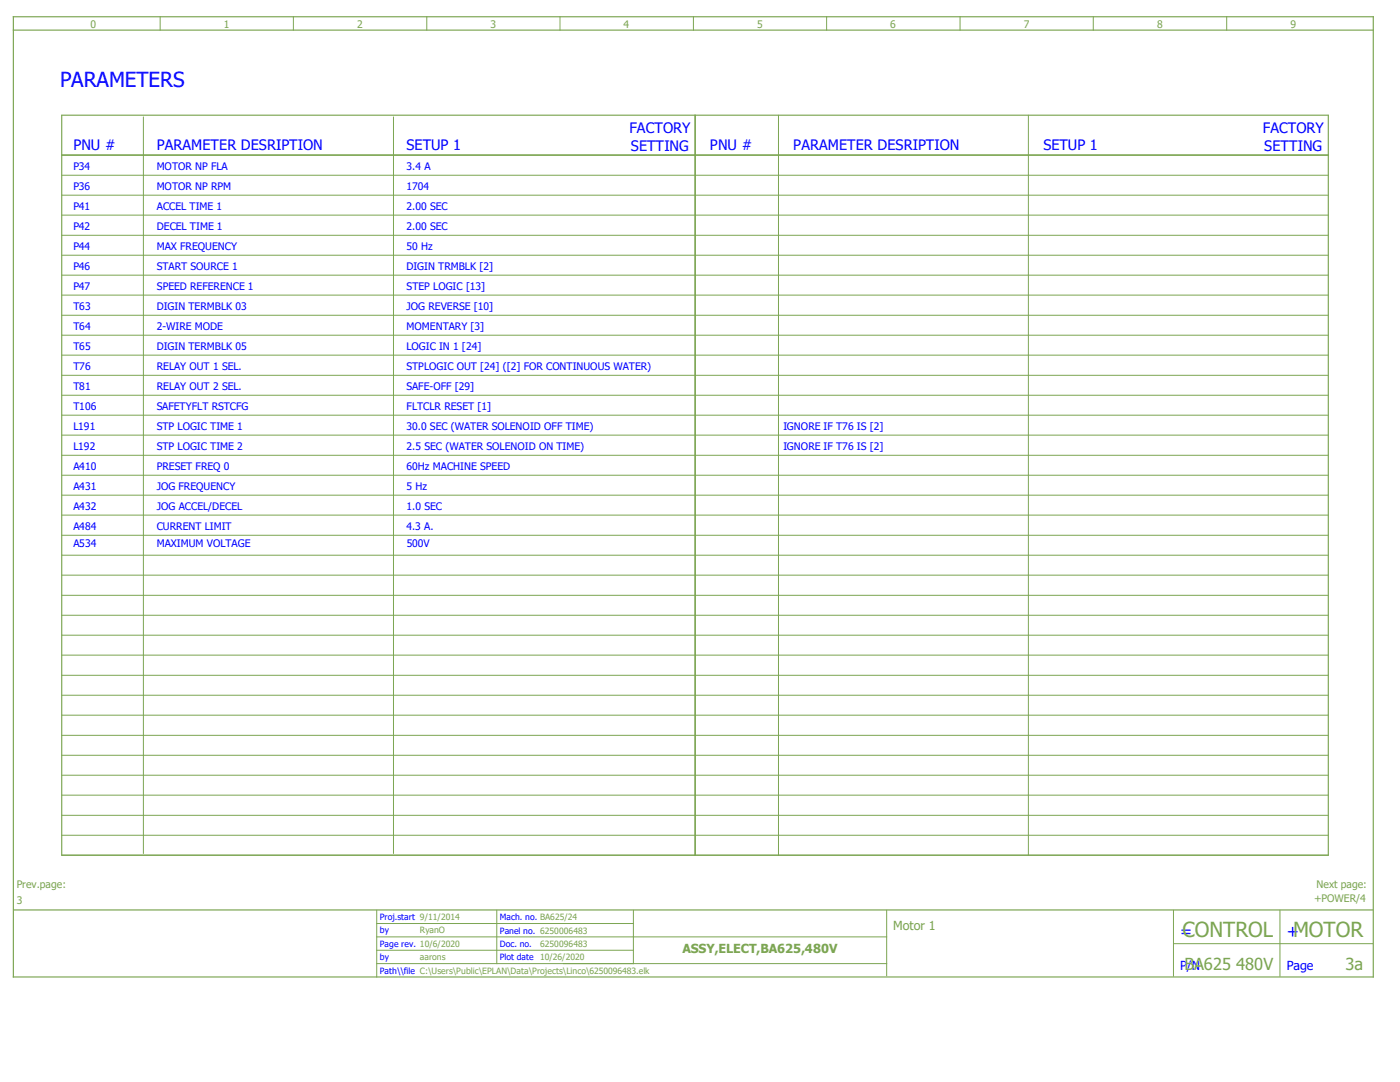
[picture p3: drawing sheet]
<svg xmlns="http://www.w3.org/2000/svg" width="279mm" height="216mm" viewBox="0 0 279 216" stroke-linecap="round" stroke-linejoin="round" font-family="sans-serif">
<defs><g id="words">
<text font-size="4.1" fill="#00f" x="12" y="17.3">PARAMETERS</text>
<g font-size="4.1" fill="#7ba552">
<text x="236" y="186.9">CONTROL</text>
<text x="258.1" y="186.9">MOTOR</text>
</g>
<g font-size="3.3" fill="#00f">
<text x="235.5" y="186.9">=</text>
<text x="256.8" y="186.9">+</text>
</g>
<g font-size="3.3" fill="#7ba552">
<text x="236.4" y="193.6">BA625 480V</text>
<text x="268.5" y="193.6">3a</text>
</g>
<g font-size="2.9" fill="#00f">
<text x="14.6" y="29.9">PNU #</text>
<text x="31.3" y="29.9">PARAMETER DESRIPTION</text>
<text x="81.2" y="29.9">SETUP 1</text>
<text x="125.6" y="26.6">FACTORY</text>
<text x="141.7" y="29.9">PNU #</text>
<text x="158.3" y="29.9">PARAMETER DESRIPTION</text>
<text x="208.2" y="29.9">SETUP 1</text>
<text x="252" y="26.6">FACTORY</text>
<text x="125.9" y="30.1">SETTING</text>
<text x="252.3" y="30.1">SETTING</text>
</g>
<g font-size="2.5" fill="#7ba552">
<text x="178.3" y="185.6">Motor 1</text>
<text x="136.2" y="190.1">ASSY,ELECT,BA625,480V</text>
</g>
<g font-size="2.5" fill="#00f">
<text x="235.5" y="193.6">P/N</text>
<text x="256.8" y="193.6">Page</text>
</g>
<g font-size="2.1" fill="#7ba552">
<text x="18" y="5.5">0</text>
<text x="44.7" y="5.5">1</text>
<text x="71.2" y="5.5">2</text>
<text x="97.9" y="5.5">3</text>
<text x="124.5" y="5.5">4</text>
<text x="151.1" y="5.5">5</text>
<text x="177.7" y="5.5">6</text>
<text x="204.3" y="5.5">7</text>
<text x="230.9" y="5.5">8</text>
<text x="257.5" y="5.5">9</text>
<text x="3.3" y="177.2">Prev.page:</text>
<text x="262.8" y="177.2">Next page:</text>
<text x="3.3" y="180.3">3</text>
<text x="262.3" y="180">+POWER/4</text>
</g>
<g font-size="2.1" fill="#00f">
<text x="14.6" y="33.9">P34</text>
<text x="31.3" y="33.9">MOTOR NP FLA</text>
<text x="81.2" y="33.9">3.4 A</text>
<text x="14.6" y="37.9">P36</text>
<text x="14.6" y="41.9">P41</text>
<text x="31.3" y="41.9">ACCEL TIME 1</text>
<text x="31.3" y="37.9">MOTOR NP RPM</text>
<text x="81.2" y="37.9">1704</text>
<text x="81.2" y="41.9">2.00 SEC</text>
<text x="14.6" y="45.9">P42</text>
<text x="31.3" y="45.9">DECEL TIME 1</text>
<text x="81.2" y="45.9">2.00 SEC</text>
<text x="14.6" y="53.9">P46</text>
<text x="14.6" y="49.9">P44</text>
<text x="31.3" y="53.9">START SOURCE 1</text>
<text x="31.3" y="49.9">MAX FREQUENCY</text>
<text x="81.2" y="53.9">DIGIN TRMBLK [2]</text>
<text x="81.2" y="49.9">50 Hz</text>
<text x="14.6" y="57.9">P47</text>
<text x="31.3" y="57.9">SPEED REFERENCE 1</text>
<text x="81.2" y="57.9">STEP LOGIC [13]</text>
<text x="14.6" y="65.9">T64</text>
<text x="14.6" y="61.8">T63</text>
<text x="31.3" y="61.8">DIGIN TERMBLK 03</text>
<text x="31.3" y="65.9">2-WIRE MODE</text>
<text x="81.2" y="65.9">MOMENTARY [3]</text>
<text x="81.2" y="61.8">JOG REVERSE [10]</text>
<text x="14.6" y="69.8">T65</text>
<text x="31.3" y="69.8">DIGIN TERMBLK 05</text>
<text x="81.2" y="69.8">LOGIC IN 1 [24]</text>
<text x="14.6" y="73.8">T76</text>
<text x="14.6" y="77.9">T81</text>
<text x="31.3" y="73.8">RELAY OUT 1 SEL.</text>
<text x="31.3" y="77.9">RELAY OUT 2 SEL.</text>
<text x="81.2" y="77.9">SAFE-OFF [29]</text>
<text x="81.2" y="73.8">STPLOGIC OUT [24] ([2] FOR CONTINUOUS WATER)</text>
<text x="14.6" y="81.8">T106</text>
<text x="31.3" y="81.8">SAFETYFLT RSTCFG</text>
<text x="81.2" y="81.8">FLTCLR RESET [1]</text>
<text x="14.6" y="85.8">L191</text>
<text x="14.6" y="89.8">L192</text>
<text x="31.3" y="85.8">STP LOGIC TIME 1</text>
<text x="31.3" y="89.8">STP LOGIC TIME 2</text>
<text x="81.2" y="85.8">30.0 SEC (WATER SOLENOID OFF TIME)</text>
<text x="81.2" y="89.8">2.5 SEC (WATER SOLENOID ON TIME)</text>
<text x="156.3" y="85.8">IGNORE IF T76 IS [2]</text>
<text x="156.3" y="89.8">IGNORE IF T76 IS [2]</text>
<text x="14.6" y="93.8">A410</text>
<text x="31.3" y="93.8">PRESET FREQ 0</text>
<text x="81.2" y="93.8">60Hz MACHINE SPEED</text>
<text x="14.6" y="97.8">A431</text>
<text x="14.6" y="101.8">A432</text>
<text x="31.3" y="97.8">JOG FREQUENCY</text>
<text x="31.3" y="101.8">JOG ACCEL/DECEL</text>
<text x="81.2" y="97.8">5 Hz</text>
<text x="81.2" y="101.8">1.0 SEC</text>
<text x="14.6" y="105.8">A484</text>
<text x="31.3" y="105.8">CURRENT LIMIT</text>
<text x="81.2" y="105.8">4.3 A.</text>
<text x="14.6" y="109.1">A534</text>
<text x="31.3" y="109.1">MAXIMUM VOLTAGE</text>
<text x="81.2" y="109.1">500V</text>
</g>
<g font-size="1.7" fill="#00f">
<text x="75.8" y="183.6">Proj.start 9/11/2014</text>
<text x="99.8" y="183.6">Mach. no. BA625/24</text>
<text x="75.8" y="188.9">Page rev. 10/6/2020</text>
<text x="75.8" y="186.3">by</text>
<text x="75.8" y="191.6">by</text>
<text x="99.8" y="186.4">Panel no. 6250006483</text>
<text x="99.8" y="189">Doc. no.</text>
<text x="99.8" y="191.6">Plot date</text>
<text x="75.8" y="194.3">Path\\file C:\Users\Public\EPLAN\Data\Projects\Linco\6250096483.elk</text>
</g>
<g font-size="1.7" fill="#7ba552">
<text x="83.8" y="186.3">RyanO</text>
<text x="83.8" y="191.6">aarons</text>
<text x="107.8" y="189">6250096483</text>
<text x="107.8" y="191.6">10/26/2020</text>
</g>
</g></defs>
<path d="M197.7 0l-197.7 197.6M0 169.2l40.1 28.4M0 197.5v.1" fill="none" stroke="#fff" stroke-width=".2"/>
<path d="M2.7 3.3h271.4v191.6h-271.4zM2.7 6h271.4M12.3 23h252.8v147.6h-252.8zM2.8 181.6h271.1" fill="none" stroke="#7ca552" stroke-width=".23"/>
<g fill="none" stroke="#7ca552" stroke-width=".2">
<path d="M32 3.3v2.7M58.5 3.3v2.7M85.2 3.3v2.7M111.8 3.3v2.7M138.4 3.3v2.7M165 3.3v2.7M191.6 3.3v2.7M218.2 3.3v2.7M244.8 3.3v2.7M12.3 35h252.8M12.3 38.9h252.8M28.6 23.3v147"/>
<path d="M78.5 23.3v147M155.4 23v147.6M205.2 23v147.6M12.3 42.9h252.8M12.3 46.9h252.8M12.3 54.9h252.8M12.3 50.9h252.8M12.3 58.9h252.8M12.3 62.9h252.8M12.3 66.9h252.8M12.3 70.9h252.8M12.3 74.9h252.8"/>
<path d="M12.3 78.9h252.8M12.3 82.8h252.8M12.3 86.8h252.8M12.3 90.8h252.8M12.3 94.8h252.8M12.3 98.8h252.8M12.3 102.8h252.8M12.3 106.8h252.8M12.3 110.8h252.8M12.3 114.8h252.8M12.3 118.8h252.8M12.3 122.8h252.8"/>
<path d="M12.3 126.7h252.8M12.3 130.7h252.8M12.3 134.7h252.8M12.3 138.7h252.8M12.3 142.7h252.8M12.3 146.7h252.8M12.3 150.7h252.8M12.3 154.7h252.8M12.3 158.7h252.8M12.3 162.7h252.8M12.3 166.7h252.8M12.3 170.6h252.8"/>
<path d="M75.2 192.3h101.8M75.2 186.9h101.8M75.2 184.3h51.2M75.2 189.6h51.2M75.2 181.7v13.2M99.1 181.7v10.6M126.4 181.7v10.6M177 181.7v13M234.2 181.7v13.1M234.2 188.3h39.8M255.4 181.7v13.1"/>
</g>
<path d="M12.3 30.9h252.8M138.7 23v147.6" fill="none" stroke="#7ca552" stroke-width=".33"/>
<use href="#words"/>
</svg>
